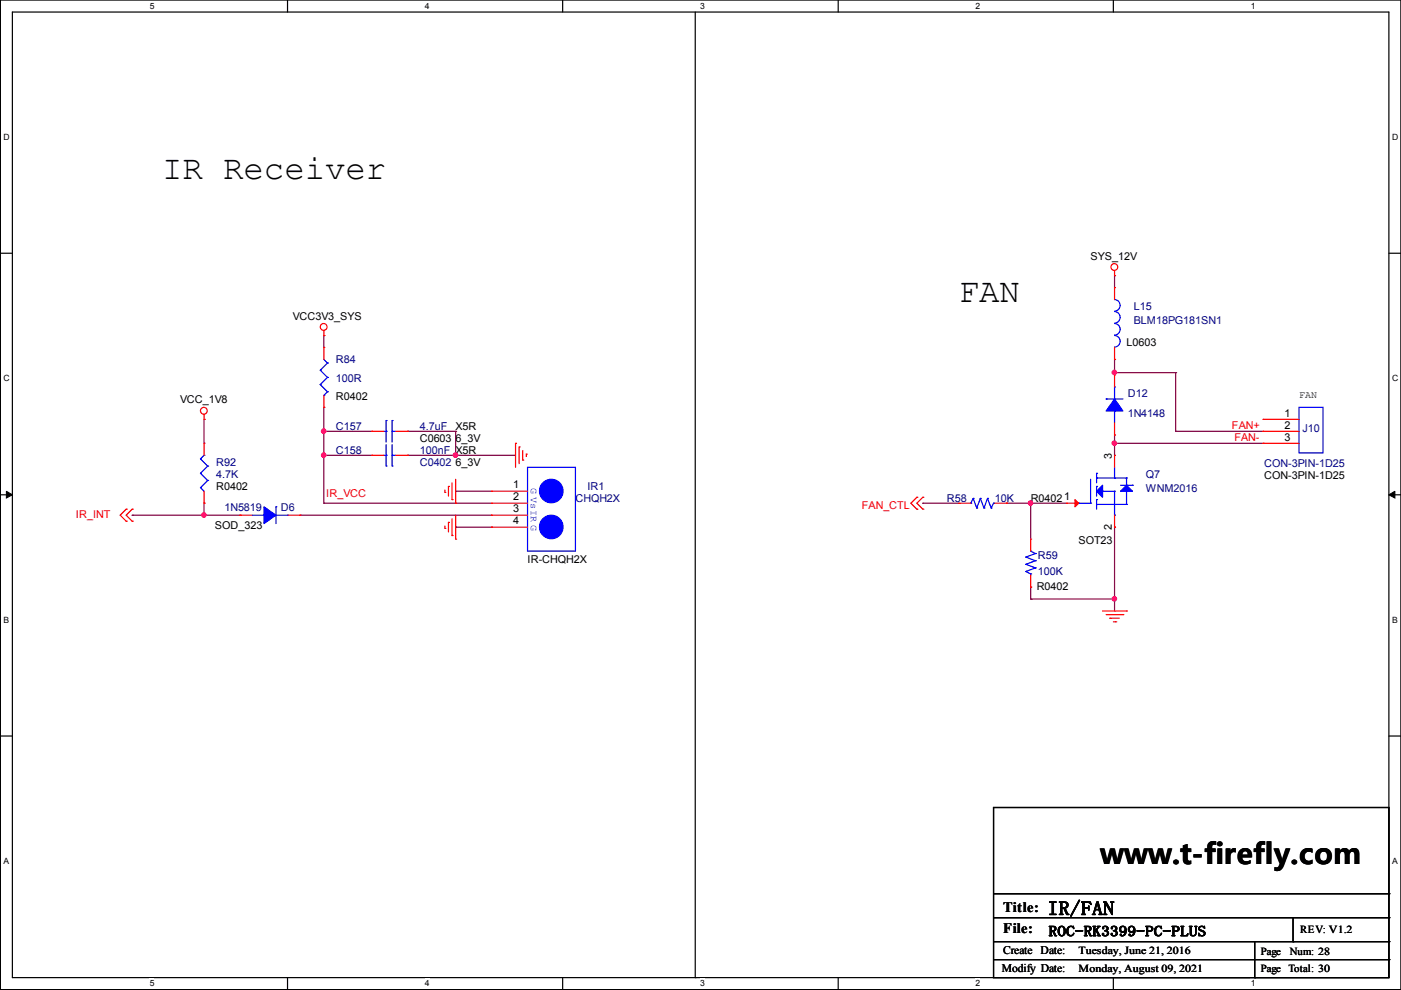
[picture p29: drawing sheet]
<svg xmlns="http://www.w3.org/2000/svg" width="297mm" height="210mm" viewBox="0 0 297 210" stroke-linecap="round" stroke-linejoin="round" font-family="sans-serif">
<defs><g id="words">
<g font-size="7.2">
<text x="34.4" y="37.9">IR Receiver</text>
<text x="203.3" y="64">FAN</text>
</g>
<text font-size="6" x="233.3" y="183.2">www.t-firefly.com</text>
<text font-size="4.1" x="222.1" y="194">IR/FAN</text>
<g font-size="3">
<text x="212.7" y="193.3">Title:</text>
<text x="212.7" y="197.9">File:</text>
<text x="222.3" y="198.5">ROC-RK3399-PC-PLUS</text>
</g>
<g font-size="2.5">
<text x="212.7" y="202.4">Create Date:</text>
<text x="212.4" y="206.2">Modify Date:</text>
</g>
<g font-size="2.3">
<text x="231.2" y="55">SYS_12V</text>
<text x="62.1" y="67.7">VCC3V3_SYS</text>
<text x="238.8" y="73.3">L0603</text>
<text x="38.2" y="85.5">VCC_1V8</text>
<text x="71.2" y="84.8">R0402</text>
<text x="272.4" y="88.3">1</text>
<text x="89" y="93.7">C0603</text>
<text x="96.6" y="91.1">X5R</text>
<text x="96.6" y="93.7">6_3V</text>
<text x="272.4" y="90.9">2</text>
<text x="272.4" y="93.4">3</text>
<text x="96.6" y="96.2">X5R</text>
<text x="96.6" y="98.7">6_3V</text>
<text x="235.7" y="97.3" transform="rotate(-90 235.7 97.3)">3</text>
<text x="268.1" y="101.5">CON-3PIN-1D25</text>
<text x="45.8" y="103.8">R0402</text>
<text x="108.8" y="103.6">1</text>
<text x="108.8" y="106.1">2</text>
<text x="218.5" y="106.4">R04021</text>
<text x="45.6" y="112.2">SOD_323</text>
<text x="108.8" y="108.6">3</text>
<text x="108.8" y="111.2">4</text>
<text x="235.7" y="112.3" transform="rotate(-90 235.7 112.3)">2</text>
<text x="111.8" y="119.3">IR-CHQH2X</text>
<text x="228.7" y="115.2">SOT23</text>
<text x="219.8" y="125.2">R0402</text>
<text x="275.7" y="197.9">REV: V1.2</text>
<text x="228.7" y="202.2">Tuesday, June 21, 2016</text>
<text x="267.3" y="202.5">Page</text>
<text x="273.5" y="202.5">Num: 28</text>
<text x="228.7" y="206">Monday, August 09, 2021</text>
<text x="267.3" y="206">Page</text>
<text x="273.2" y="206">Total: 30</text>
</g>
<g font-size="2.3" fill="#00007f">
<text x="240.4" y="65.7">L15</text>
<text x="240.4" y="68.8">BLM18PG181SN1</text>
<text x="71.2" y="76.9">R84</text>
<text x="71.2" y="81">100R</text>
<text x="239.1" y="84.3">D12</text>
<text x="239.1" y="88.3">1N4148</text>
<text x="71.2" y="91.1">C157</text>
<text x="89" y="91.1">4.7uF</text>
<text x="276.2" y="91.6">J10</text>
<text x="45.8" y="98.7">R92</text>
<text x="45.8" y="101.3">4.7K</text>
<text x="71.2" y="96.2">C158</text>
<text x="89" y="98.7">C0402</text>
<text x="89" y="96.2">100nF</text>
<text x="242.9" y="101.3">Q7</text>
<text x="268.1" y="99">CON-3PIN-1D25</text>
<text x="122" y="106.4">CHQH2X</text>
<text x="124.5" y="103.8">IR1</text>
<text x="200.7" y="106.4">R58</text>
<text x="210.9" y="106.4">10K</text>
<text x="242.9" y="104.3">WNM2016</text>
<text x="47.6" y="108.4">1N5819</text>
<text x="59.5" y="108.4">D6</text>
<text x="220" y="118.5">R59</text>
<text x="220" y="121.8">100K</text>
</g>
<g font-size="2.3" fill="#f00">
<text x="261.2" y="90.9">FAN+</text>
<text x="261.7" y="93.5">FAN-</text>
<text x="69.2" y="105.3">IR_VCC</text>
<text x="182.7" y="107.9">FAN_CTL</text>
<text x="16.1" y="109.9">IR_INT</text>
</g>
<text font-size="2.1" x="275.4" y="84.4">FAN</text>
<text font-size="2.1" fill="#00f" x="112.5" y="103.4" transform="rotate(90 112.5 103.4)">G VsIR G</text>
<g font-size="1.8">
<text x="31.7" y="1.9">5</text>
<text x="90.1" y="1.9">4</text>
<text x="148.4" y="1.9">3</text>
<text x="206.8" y="1.9">2</text>
<text x="265.2" y="1.9">1</text>
<text x=".8" y="29.7">D</text>
<text x="295.1" y="29.7">D</text>
<text x=".8" y="80.9">C</text>
<text x="295.1" y="80.9">C</text>
<text x=".8" y="132.1">B</text>
<text x="295.1" y="132.1">B</text>
<text x=".8" y="183.2">A</text>
<text x="295.1" y="183.2">A</text>
<text x="31.7" y="209.1">5</text>
<text x="90.1" y="209.1">4</text>
<text x="148.4" y="209.1">3</text>
<text x="206.8" y="209.1">2</text>
<text x="265.2" y="209.1">1</text>
</g>
</g></defs>
<path d="M.1 0h296.9v209.8h-296.9zM2.6 2.6h291.9v204.7h-291.9z" fill="none" stroke="#000" stroke-width=".25"/>
<g fill="#fff">
<path d="M31.8 .3h.9v1.9h-.9z"/>
<path d="M31.8 207.5h.9v2h-.9z"/>
</g>
<path d="M61 0v2.6M61 207.3v2.5" fill="none" stroke="#000" stroke-width=".25"/>
<g fill="#fff">
<path d="M90.1 .3h.9v1.9h-.9z"/>
<path d="M90.1 207.5h.9v2h-.9z"/>
</g>
<path d="M119.3 0v2.6M119.3 207.3v2.5" fill="none" stroke="#000" stroke-width=".25"/>
<g fill="#fff">
<path d="M148.4 .3h1v1.9h-1z"/>
<path d="M148.4 207.5h1v2h-1z"/>
</g>
<path d="M177.7 0v2.6M177.7 207.3v2.5" fill="none" stroke="#000" stroke-width=".25"/>
<g fill="#fff">
<path d="M206.8 .3h1v1.9h-1z"/>
<path d="M206.8 207.5h1v2h-1z"/>
</g>
<path d="M236.1 0v2.6M236.1 207.3v2.5" fill="none" stroke="#000" stroke-width=".25"/>
<g fill="#fff">
<path d="M265.2 .3h.9v1.9h-.9z"/>
<path d="M265.2 207.5h.9v2h-.9z"/>
<path d="M.8 28.1h1.1v2h-1.1z"/>
<path d="M295.1 28.1h1.2v2h-1.2z"/>
<path d="M.8 79.3h1.1v1.9h-1.1z"/>
<path d="M295.1 79.3h1.2v1.9h-1.2z"/>
</g>
<path d="M.1 53.7h2.5M294.5 53.7h2.5" fill="none" stroke="#000" stroke-width=".25"/>
<g fill="#fff">
<path d="M.8 130.5h1.1v1.9h-1.1z"/>
<path d="M295.1 130.5h1.1v1.9h-1.1z"/>
</g>
<path d="M.1 104.9h2.5M294.5 104.9h2.5" fill="none" stroke="#000" stroke-width=".25"/>
<path d="M1.4 104.2l1.2 .7-1.2 .7zM294.5 104.9l1.2-.7v1.4z" fill="#000" stroke="#000" stroke-width=".21"/>
<g fill="#fff">
<path d="M.8 181.6h1v2h-1z"/>
<path d="M295.1 181.6h1.1v2h-1.1z"/>
</g>
<g fill="none" stroke="#000" stroke-width=".25">
<path d="M147.4 2.6v204.7M.1 156.1h2.5M294.5 156.1h2.5M210.7 171.2h83.8v36.1h-83.8zM210.7 189.5h83.8M210.7 194.6h83.8M210.7 199.7h83.8M266 199.7v7.6M274.2 199.7h.1M274.2 194.6v5.1M294.5 189.5h.1M294.5 194.6h.1"/>
<path d="M294.5 199.7h.1M147.4 207.3h.1M210.7 203.5h83.8M266 207.3h.1M294.5 203.5h.1"/>
</g>
<g fill="none" stroke="#7f003f" stroke-width=".25">
<path d="M236.3 58.4h.1M236.3 58.4v2.6M68.7 71.1h.1M68.7 71.1v2.6M236.3 76.2h.1M236.3 79h.1M236.3 76.2v3.3M236.3 79h13M249.3 79h.1M249.3 79v12.5M43.3 88.9h.1M43.3 88.9v5.1"/>
<path d="M68.7 96.5h.1M68.7 86.4h.1M68.7 91.5h.1M68.7 91.5h10.1M68.7 86.4v20.3M68.7 96.5h10.1M86.4 91.5h.1M86.4 96.5h.1M86.4 91.5h10.2M86.4 96.5h22.9M96.6 96.5h.1M96.6 91.5h.1"/>
<path d="M96.6 91.5v5M236.3 94h.1M236.3 92.2h.1M236.3 92.2v4.3M236.3 94h31.5M249.3 91.5h.1M249.3 91.5h18.5M28 109.2h.1M28 109.2h22.9M43.3 106.7h.1M43.3 109.2h.1M43.3 106.7v2.5"/>
<path d="M63.6 109.2h.1M63.6 109.2h40.6M68.7 106.7h.1M68.7 106.7h35.5M96.6 111.8h.1M96.6 104.2h.1M96.6 111.8h7.6M96.6 104.2h7.6M195.7 106.7h.1M195.7 106.7h7.6M213.4 106.7h.1M213.4 106.7h12.7"/>
<path d="M218.5 106.7h.1M218.5 106.7v7.6M236.3 111.8h.1M236.3 111.8v17.8M218.5 127h.1M218.5 124.5h.1M218.5 127h17.8M218.5 124.5v2.5M236.3 127h.1"/>
</g>
<g fill="#f0f" stroke="#f0f" stroke-width=".25">
<circle cx="68.6" cy="91.4" r=".47"/>
<circle cx="68.6" cy="96.5" r=".47"/>
<circle cx="96.6" cy="96.5" r=".47"/>
<circle cx="43.2" cy="109.2" r=".47"/>
<circle cx="236.3" cy="127" r=".47"/>
<circle cx="236.3" cy="79" r=".47"/>
<circle cx="236.3" cy="94" r=".47"/>
<circle cx="218.5" cy="106.7" r=".47"/>
</g>
<g fill="none" stroke="#f00" stroke-width=".25">
<path d="M236.3 58.4h.1M236.3 57.4v1M68.7 71.1h.1M68.7 73.7h.1M68.7 70.1v1M68.7 73.7v2.5M236.3 79.5h.1M236.3 76.2h.1M236.3 61h.1M236.3 61v2.5M236.3 73.7v2.5M236.3 79.5v2.6"/>
<path d="M43.3 88.9h.1M43.3 94h.1M43.3 87.9v1M43.3 94v2.5M68.7 86.4h.1M68.7 83.8v2.6M78.8 91.5h.1M78.8 96.5h.1M78.8 91.5h2.6M78.8 96.5h2.6M83.9 91.5h2.5M83.9 96.5h2.5"/>
<path d="M86.4 91.5h.1M86.4 96.5h.1M109.3 94h.1M109.3 94v5.1M110.1 94.8h.1M110.1 94.8v3.5M110.8 97.6h.1M110.8 95.5v2.1M111.6 96.3h.1M111.6 96.3v.5M236.3 92.2h.1M236.3 96.5h.1"/>
<path d="M236.3 89.7v2.5M236.3 96.5v2.6M267.8 88.9h.1M267.8 91.5h.1M267.8 94h.1M267.8 88.9h7.6M267.8 91.5h7.6M267.8 94h7.6M26.8 108h.1M26.8 110.5h.1M26.8 108l-1.3 1.2 1.3 1.3M28 108h.1"/>
<path d="M28 110.5h.1M28 108l-1.2 1.2 1.2 1.3M43.3 106.7h.1M43.3 104.2v2.5M50.9 109.2h.1M50.9 109.2h2.5M61 109.2h2.6M63.6 109.2h.1M94.3 112h.1M94.3 104.4h.1M94.3 103.9v.5M94.3 111.5v.5"/>
<path d="M95.1 110.8h.1M95.1 103.1h.1M95.1 103.1v2.1M95.1 110.8v2M95.8 113.6h.1M95.8 105.9h.1M95.8 102.4v3.5M95.8 110v3.6M96.6 114.3h.1M96.6 106.7h.1M96.6 101.6v5.1M96.6 109.2v5.1"/>
<path d="M104.2 104.2h.1M104.2 106.7h.1M104.2 109.2h.1M104.2 111.8h.1M104.2 104.2h7.6M104.2 106.7h7.6M104.2 109.2h7.6M104.2 111.8h7.6M194.4 108h.1M194.4 105.4h.1M194.4 105.4l-1.3 1.3 1.3 1.3M195.7 108h.1"/>
<path d="M195.7 105.4h.1M195.7 105.4l-1.3 1.3 1.3 1.3M203.3 106.7h.1M203.3 106.7h2.5M210.9 106.7h2.5M213.4 106.7h.1M218.5 114.3h.1M218.5 114.3v2.6M226.1 106.7h.1M226.1 106.7h2.6M236.3 111.8h.1M236.3 109.2v2.6"/>
<path d="M218.5 124.5h.1M218.5 121.9v2.6M233.8 129.6h5M234.5 130.3h3.6M235.3 131.1h.1M235.3 131.1h2M236.1 131.8h.5M236.6 131.8h.1M238.1 130.3h.1M238.8 129.6h.1"/>
<circle cx="236.3" cy="56.6" r=".72"/>
<circle cx="68.6" cy="69.3" r=".72"/>
<circle cx="43.2" cy="87.1" r=".72"/>
</g>
<g fill="none" stroke="#00f" stroke-width=".25">
<path d="M67.9 78.5h.1M67.9 78.5l1.5 1.5M68.7 76.2l.7 .8M69.4 77h.1M69.4 77l-1.5 1.5M236.3 71.1a1.23 1.23 0 0 1 1.2 1.3 1.23 1.23 0 0 1-1.2 1.2M236.3 68.6a1.23 1.23 0 0 1 1.2 1.2 1.23 1.23 0 0 1-1.2 1.2M236.3 66.1a1.23 1.23 0 0 1 1.2 1.2 1.23 1.23 0 0 1-1.2 1.2M236.3 63.5a1.23 1.23 0 0 1 1.2 1.2 1.23 1.23 0 0 1-1.2 1.3M42.5 97.3h.1M42.5 97.3l1.5 1.5M43.3 96.5h.1"/>
<path d="M43.3 96.5l-.8 .8M44 98.8h.1M44 98.8l-1.5 1.5M67.9 81.5h.1M67.9 81.5l1.5 1.6M68.7 83.8h.1M69.4 80h.1M69.4 83.1h.1M69.4 80l-1.5 1.5M69.4 83.1l-.7 .7M81.4 91.5h.5M81.4 96.5h.5"/>
<path d="M81.9 91.5h.1M81.9 89.2h.1M81.9 96.5h.1M81.9 98.8h.1M81.9 89.2v4.5M81.9 94.2v4.6M83.1 89.2h.1M83.1 91.5h.1M83.1 98.8h.1M83.1 96.5h.1M83.1 91.5h.8M83.1 89.2v4.5"/>
<path d="M83.1 94.2v4.6M83.1 96.5h.8M111.8 99.1h10.2v17.8h-10.2zM234.5 84.6h.1M234.5 84.6h3.6M236.3 87.1h.1M236.3 82.1h.1M236.3 82.1v2.5M236.3 87.1v2.6M236.3 99.1v2.3M275.4 86.4h5.1v9.6h-5.1zM42.5 103.4h.1"/>
<path d="M42.5 100.3h.1M42.5 103.4l.8 .8M42.5 100.3l1.5 1.6M44 101.9h.1M44 101.9l-1.5 1.5M53.4 109.2h2.6M56 109.2h.1M58.5 107.5h.1M58.5 107.5v3.5M58.5 109.2h2.5M61 109.2h.1M205.8 106.7h.1"/>
<path d="M206.3 105.7h.1M206.3 105.7l.8 2M206.3 105.7l-.5 1M207.1 107.7h.1M207.9 105.7h.1M207.9 105.7l.7 2M207.9 105.7l-.8 2M208.6 107.7h.1M209.4 105.7h.1M209.4 105.7l.7 2M209.4 105.7l-.8 2M210.1 107.7h.1"/>
<path d="M210.7 106.7h.1M210.7 106.7h.2M210.7 106.7l-.6 1M217.5 119.6h.1M217.5 118.1h.1M217.5 119.6l2 .8M217.5 118.1l2 .8M218.5 116.9h.1M218.5 116.9l1 .5M219.5 118.9h.1M219.5 117.4h.1M219.5 118.9l-2 .7"/>
<path d="M219.5 117.4l-2 .7M228.7 106.7h.1M228.7 106.7h2.5M231.2 106.7h.1M231.2 101.6v5.1M232.5 105.9h.1M232.5 103.1h.1M232.5 100.3h.1M232.5 101.4h.1M232.5 100.3v2.1M232.5 103.1v2.1M232.5 105.9v2.1"/>
<path d="M232.5 106.9h6.3M232.5 101.4h6.3M233.8 104.2h2.5M236.3 101.4h.1M236.3 104.2h.1M236.3 109.2h.1M236.3 104.2v5M237.6 102.9h2.5M238.8 106.9h.1M238.8 104.2h.1M238.8 101.4h.1M238.8 101.4v1.5"/>
<path d="M238.8 104.2v2.7M240.1 102.9h.1M217.5 121.2h.1M217.5 121.2l1 .5M218.5 121.7h.1M218.5 121.7v.2M219.5 120.4h.1M219.5 120.4l-2 .8"/>
</g>
<g fill="#00f" stroke="#00f" stroke-width=".25">
<path d="M232.5 104.2l1.3-1.3v2.5z"/>
<path d="M238.8 102.9l1.3 1.3h-2.5z"/>
<path d="M236.3 84.6l1.8 2.5h-3.6z" fill-rule="evenodd"/>
<path d="M56 107.5l2.5 1.7-2.5 1.8z" fill-rule="evenodd"/>
<circle cx="116.9" cy="104.1" r="2.5"/>
<circle cx="116.9" cy="111.7" r="2.5"/>
</g>
<path d="M227.9 105.9l.8 .8-.8 .8z" fill="#f00" stroke="#f00" stroke-width=".25"/>
<use href="#words"/>
</svg>
